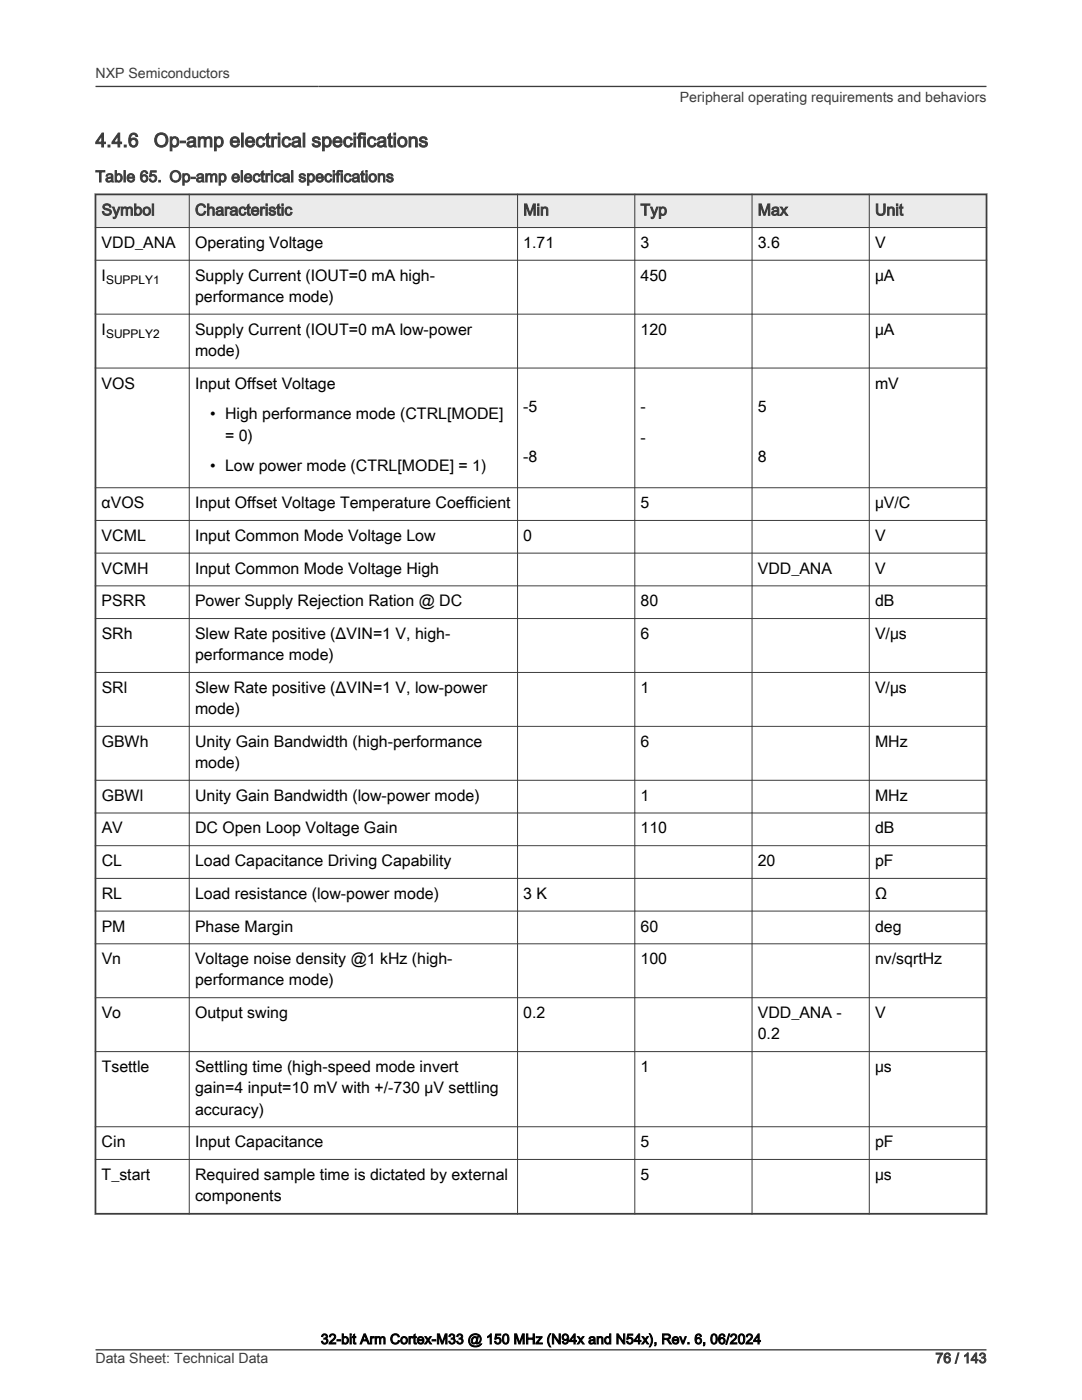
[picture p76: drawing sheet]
<svg xmlns="http://www.w3.org/2000/svg" width="216mm" height="279mm" viewBox="0 0 216 279" stroke-linecap="round" stroke-linejoin="round" font-family="sans-serif">
<defs><g id="words">
<g font-size="3.9" fill="#3c3c3c">
<text x="19" y="29.3">4.4.6</text>
<text x="30.7" y="29.3">Op-amp electrical specifications</text>
</g>
<g font-size="3.2" fill="#3c3c3c">
<text x="19" y="36.3">Table 65. Op-amp electrical specifications</text>
<text x="20.3" y="43">Symbol</text>
<text x="38.9" y="43">Characteristic</text>
<text x="104.4" y="43">Min</text>
<text x="127.8" y="43">Typ</text>
<text x="151.2" y="43">Max</text>
<text x="174.6" y="43">Unit</text>
</g>
<g font-size="3.2">
<text x="20.3" y="49.5">VDD_ANA</text>
<text x="38.9" y="49.5">Operating Voltage</text>
<text x="104.4" y="49.5">1.71</text>
<text x="127.8" y="49.5">3</text>
<text x="151.2" y="49.5">3.6</text>
<text x="174.6" y="49.5">V</text>
<text x="20.3" y="56">I</text>
<text x="38.9" y="56">Supply Current (IOUT=0 mA high-</text>
<text x="127.8" y="56">450</text>
<text x="174.6" y="56">μA</text>
<text x="38.9" y="60.3">performance mode)</text>
<text x="20.3" y="66.8">I</text>
<text x="38.9" y="66.8">Supply Current (IOUT=0 mA low-power</text>
<text x="38.9" y="71">mode)</text>
<text x="127.8" y="66.8">120</text>
<text x="174.6" y="66.8">μA</text>
<text x="20.3" y="77.5">VOS</text>
<text x="38.9" y="77.5">Input Offset Voltage</text>
<text x="174.6" y="77.5">mV</text>
<text x="41.9" y="83.7">• High performance mode (CTRL[MODE]</text>
<text x="104.4" y="82.2">-5</text>
<text x="127.8" y="82.2">-</text>
<text x="151.2" y="82.2">5</text>
<text x="44.9" y="87.9">= 0)</text>
<text x="127.8" y="88.3">-</text>
<text x="41.9" y="94.1">• Low power mode (CTRL[MODE] = 1)</text>
<text x="104.4" y="92.1">-8</text>
<text x="151.2" y="92.1">8</text>
<text x="20.3" y="101.4">αVOS</text>
<text x="38.9" y="101.4">Input Offset Voltage Temperature Coefficient</text>
<text x="127.8" y="101.4">5</text>
<text x="174.6" y="101.4">μV/C</text>
<text x="20.3" y="108">VCML</text>
<text x="38.9" y="108">Input Common Mode Voltage Low</text>
<text x="104.4" y="108">0</text>
<text x="174.6" y="108">V</text>
<text x="20.3" y="114.5">VCMH</text>
<text x="38.9" y="114.5">Input Common Mode Voltage High</text>
<text x="151.2" y="114.5">VDD_ANA</text>
<text x="174.6" y="114.5">V</text>
<text x="20.3" y="121">PSRR</text>
<text x="38.9" y="121">Power Supply Rejection Ration @ DC</text>
<text x="127.8" y="121">80</text>
<text x="174.6" y="121">dB</text>
<text x="20.3" y="127.5">SRh</text>
<text x="38.9" y="127.5">Slew Rate positive (ΔVIN=1 V, high-</text>
<text x="38.9" y="131.8">performance mode)</text>
<text x="127.8" y="127.5">6</text>
<text x="174.6" y="127.5">V/μs</text>
<text x="20.3" y="138.3">SRl</text>
<text x="38.9" y="138.3">Slew Rate positive (ΔVIN=1 V, low-power</text>
<text x="38.9" y="142.5">mode)</text>
<text x="127.8" y="138.3">1</text>
<text x="174.6" y="138.3">V/μs</text>
<text x="20.3" y="149">GBWh</text>
<text x="38.9" y="149">Unity Gain Bandwidth (high-performance</text>
<text x="127.8" y="149">6</text>
<text x="174.6" y="149">MHz</text>
<text x="38.9" y="153.3">mode)</text>
<text x="20.3" y="159.8">GBWl</text>
<text x="38.9" y="159.8">Unity Gain Bandwidth (low-power mode)</text>
<text x="127.8" y="159.8">1</text>
<text x="174.6" y="159.8">MHz</text>
<text x="20.3" y="166.3">AV</text>
<text x="38.9" y="166.3">DC Open Loop Voltage Gain</text>
<text x="127.8" y="166.3">110</text>
<text x="174.6" y="166.3">dB</text>
<text x="20.3" y="172.9">CL</text>
<text x="38.9" y="172.9">Load Capacitance Driving Capability</text>
<text x="151.2" y="172.9">20</text>
<text x="174.6" y="172.9">pF</text>
<text x="20.3" y="179.4">RL</text>
<text x="38.9" y="179.4">Load resistance (low-power mode)</text>
<text x="104.4" y="179.4">3 K</text>
<text x="174.6" y="179.4">Ω</text>
<text x="20.3" y="185.9">PM</text>
<text x="38.9" y="185.9">Phase Margin</text>
<text x="127.8" y="185.9">60</text>
<text x="174.6" y="185.9">deg</text>
<text x="20.3" y="192.4">Vn</text>
<text x="38.9" y="192.4">Voltage noise density @1 kHz (high-</text>
<text x="38.9" y="196.7">performance mode)</text>
<text x="127.8" y="192.4">100</text>
<text x="174.6" y="192.4">nv/sqrtHz</text>
<text x="20.3" y="203.2">Vo</text>
<text x="38.9" y="203.2">Output swing</text>
<text x="104.4" y="203.2">0.2</text>
<text x="151.2" y="203.2">VDD_ANA -</text>
<text x="174.6" y="203.2">V</text>
<text x="151.2" y="207.4">0.2</text>
<text x="20.3" y="214">Tsettle</text>
<text x="38.9" y="214">Settling time (high-speed mode invert</text>
<text x="127.8" y="214">1</text>
<text x="174.6" y="214">μs</text>
<text x="38.9" y="218.2">gain=4 input=10 mV with +/-730 μV settling</text>
<text x="38.9" y="222.4">accuracy)</text>
<text x="20.3" y="229">Cin</text>
<text x="38.9" y="229">Input Capacitance</text>
<text x="127.8" y="229">5</text>
<text x="174.6" y="229">pF</text>
<text x="20.3" y="235.5">T_start</text>
<text x="38.9" y="235.5">Required sample time is dictated by external</text>
<text x="38.9" y="239.7">components</text>
<text x="127.8" y="235.5">5</text>
<text x="174.6" y="235.5">μs</text>
</g>
<g font-size="2.8" fill="#3c3c3c">
<text x="19" y="15.6">NXP Semiconductors</text>
<text x="135.7" y="20.4">Peripheral operating requirements and behaviors</text>
<text x="19" y="272">Data Sheet: Technical Data</text>
<text x="186.7" y="272">76 / 143</text>
</g>
<text font-size="2.8" x="64" y="268.2">32-bit Arm Cortex-M33 @ 150 MHz (N94x and N54x), Rev. 6, 06/2024</text>
<g font-size="2.4">
<text x="21.2" y="56.7">SUPPLY1</text>
<text x="21.2" y="67.4">SUPPLY2</text>
</g>
</g></defs>
<path d="M19 38.8h177.8v6.6h-177.8z" fill-rule="evenodd" fill="#ebebeb"/>
<path d="M18.9 38.8h178.1M19 38.6v203.8M196.8 38.6v203.8M18.9 242.2h178.1" fill="none" stroke="#3c3c3c" stroke-width=".35"/>
<g fill="none" stroke="#3c3c3c" stroke-width=".2">
<path d="M37.8 38.6v203.8M103.3 38.6v203.8M126.7 38.6v203.8M150.1 38.6v203.8M173.5 38.6v203.8M18.9 45.4h178.1M18.9 51.9h178.1M18.9 62.7h178.1M18.9 73.5h178.1M18.9 97.3h178.1M18.9 103.9h178.1M18.9 110.4h178.1"/>
<path d="M18.9 116.9h178.1M18.9 123.4h178.1M18.9 134.2h178.1M18.9 145h178.1M18.9 155.7h178.1M18.9 162.2h178.1M18.9 168.8h178.1M18.9 175.3h178.1M18.9 181.8h178.1M18.9 188.4h178.1M18.9 199.1h178.1M18.9 209.9h178.1"/>
<path d="M18.9 224.9h178.1M18.9 231.4h178.1"/>
</g>
<path d="M19 17.3h177.8M19.1 269.4h177.7" fill="none" stroke="#3c3c3c" stroke-width=".26"/>
<use href="#words"/>
</svg>
